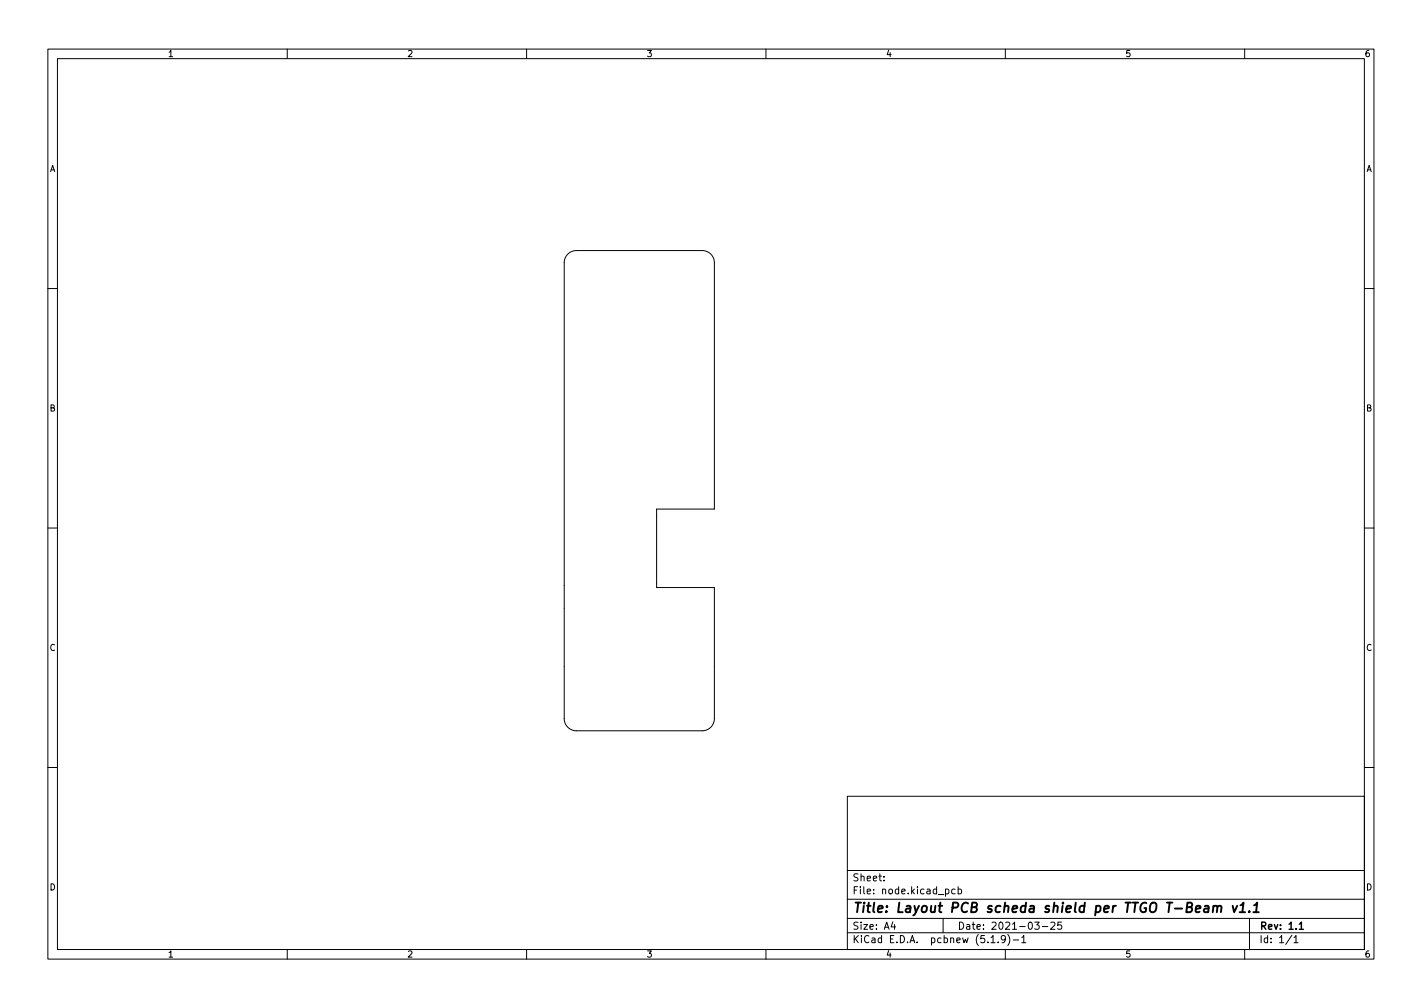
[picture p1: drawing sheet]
<svg xmlns="http://www.w3.org/2000/svg" width="297mm" height="210mm" viewBox="0 0 297 210" stroke-linecap="round" stroke-linejoin="round" font-family="sans-serif">
<defs><g id="words">
<text font-size="2.8" x="178" y="190.6">Title: Layout PCB scheda shield per TTGO T-Beam v1.1</text>
<g font-size="2.1">
<text x="178" y="184">Sheet:</text>
<text x="178" y="186.7">File: node.kicad_pcb</text>
<text x="178" y="196.9">KiCad E.D.A. pcbnew (5.1.9)-1</text>
<text x="178" y="194.1">Size: A4</text>
<text x="200" y="194.1">Date: 2021-03-25</text>
<text x="263" y="194.1">Rev: 1.1</text>
<text x="263" y="196.9">Id: 1/1</text>
</g>
<g font-size="1.8">
<text x="35" y="11.9">1</text>
<text x="85" y="11.9">2</text>
<text x="135" y="11.9">3</text>
<text x="185" y="11.9">4</text>
<text x="235" y="11.9">5</text>
<text x="285" y="11.9">6</text>
<text x="10.3" y="35.9">A</text>
<text x="285.3" y="35.9">A</text>
<text x="10.3" y="85.9">B</text>
<text x="285.3" y="85.9">B</text>
<text x="10.3" y="135.9">C</text>
<text x="285.3" y="135.9">C</text>
<text x="10.3" y="185.9">D</text>
<text x="285.3" y="185.9">D</text>
<text x="35" y="199.9">1</text>
<text x="85" y="199.9">2</text>
<text x="135" y="199.9">3</text>
<text x="185" y="199.9">4</text>
<text x="235" y="199.9">5</text>
<text x="285" y="199.9">6</text>
</g>
</g></defs>
<g fill="none" stroke="#000" stroke-width=".21">
<path d="M10 10.2h277v190.1h-277zM12 12.2h273v186.1h-273zM60 10.2v2M110 10.2v2M160 10.2v2M210 10.2v2M260 10.2v2M118.6 53.1l.9-.6 .9-.2h26.3a2.54 2.54 0 0 1 2.5 2.6v51.4h-12v16.4h12v27.3a2.54 2.54 0 0 1-2.5 2.6h-26.3a2.54 2.54 0 0 1-2.5-2.6v-95.1l.1-.9zM10 60.2h2M285 60.2h2M10 110.2h2M285 110.2h2"/>
<path d="M10 160.2h2M177 166.3h108v32h-108zM285 160.2h2M60 198.3v2M110 198.3v2M160 198.3v2M177 194.8h108M177 191.8h108M177 187.8h108M177 181.8h108M184.6 183.8v.1M184.6 183v.1"/>
<path d="M186.5 192.5l-.4 1h1M186.9 193v1M197 191.8v3M197.5 185.7l.4-.1 .3 .3-.1 .7h-.6M199.5 185.7l-.4-.1-.3 .3 .1 .7h.6M200.1 185.7l.5-.1 .3 .3-.2 .7h-.6M200.1 185.1v1.5M207 196.8h.9M208.5 196.7v.1M210 198.3v2M210 196l-.3 .3-.4-.1-.2-.2 .2-.6 .4-.1 .2 .2a.99 .99 0 0 1-.3 1.3h-.3M210.5 195.1a1.72 1.72 0 0 1 0 2.3"/>
<path d="M211.6 196.3h1.2M213.4 195.8l.5-.5v1.5M213.4 196.8h.9M216.1 192.5h1l-.5 .6 .4 .1v.7l-.2 .1-.7-.1M217.7 193.5h1.2M219.5 192.7l.6-.2 .3 .5-1 1h1M221.7 192.5h-.7l-.1 .7 .2-.1 .5 .1 .2 .2-.1 .5-.2 .1-.6-.1M260 198.3v2M261 191.8v6.5M269.9 195.3l-1.3 1.9M270.3 195.8l.4-.5v1.5M270.3 196.8h.8"/>
</g>
<path d="M271.4 193l.4-.5v1.5M271.4 194h.9" fill="none" stroke="#000" stroke-width=".3"/>
<path d="M251.7 189.2h.7v1.3M252.5 189.6l-.7 .1a.4 .4 0 0 0-.3 .3 .4 .4 0 0 0 .2 .5l.7-.1M253.5 189.3l.3-.2 .4 .1v1.3M253.5 189.1l-.2 1.4M254.3 189.4a.5 .5 0 0 1 .8-.2l-.1 1.3M257.5 189.1l.3 1.4 .6-1.4M258.9 190.5h1.2M259.1 189l.7-.5-.3 2M261 190.3l-.1 .2M261.8 190.5h1.1M262 189l.6-.5-.2 2" fill="none" stroke="#000" stroke-width=".4"/>
<use href="#words"/>
</svg>
